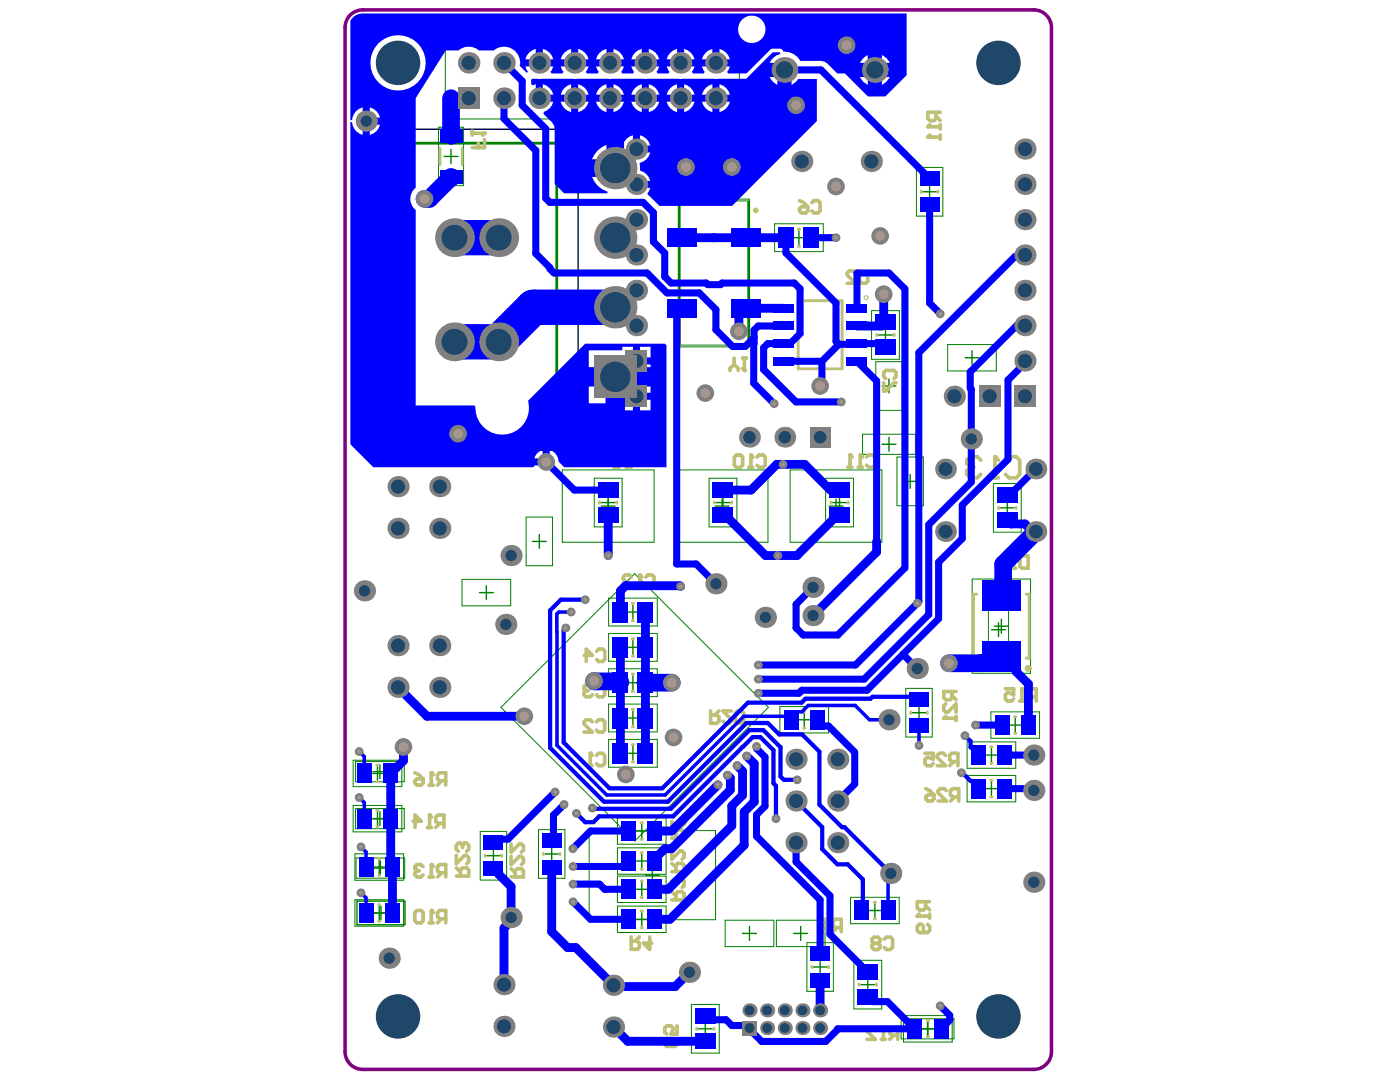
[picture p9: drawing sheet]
<svg xmlns="http://www.w3.org/2000/svg" width="279mm" height="216mm" viewBox="0 0 279 216" stroke-linecap="round" stroke-linejoin="round" font-family="sans-serif">
<path d="M69.9 3a3.5 3.5 0 0 1 2.5-1h133.9a3.5 3.5 0 0 1 3.5 3.5v204.4a3.5 3.5 0 0 1-3.5 3.5h-133.9a3.5 3.5 0 0 1-3.5-3.5v-204.4a3.5 3.5 0 0 1 1-2.5z" fill="none" stroke="#800080" stroke-width=".71"/>
<path d="M76.3 25.8h39.1v64h-39.1z" fill="none" stroke="#000" stroke-width=".28"/>
<g fill="none" stroke="#008000" stroke-width=".28">
<path d="M88.6 31.2h2.8M90 29.8v2.8M184.1 38.3h2.8M185.5 36.9v2.8M158.1 47.4h2.7M159.4 46v2.8M175.3 66.8h2.8M176 77h2.8M176.7 65.5v2.7M177.4 75.6v2.8M192.6 71.4h2.8M194 70v2.8"/>
<path d="M121.4 98.9v3.5M144.1 99.6v2.8M144.3 98.9v2.8M166.8 99.6v2.8M167.5 98.9v2.8M176 88.7h2.8M177.4 87.3v2.7M180.3 96.1h2.7M181.6 94.7v2.7M201 100v2.7M95.7 118.3h2.7M97.1 116.9v2.7"/>
<path d="M106.2 108h2.8M107.6 106.6v2.8M120 100.3h2.8M120 101h2.8M142.7 101h2.8M142.9 100.3h2.8M165.5 101h2.7M166.2 100.3h2.7M199.6 101.3h2.8M124.9 136.2h2.8M124.9 129.2h2.8M124.9 122.1h2.8"/>
<path d="M126.3 120.7v2.8M126.3 127.8v2.8M126.3 134.8v2.8M197.9 125.7h2.8M198.5 124.9h2.7M199.3 124.3v2.7M199.8 123.6v2.7M73.9 154.3h2.8M74.4 154h2.8M75.3 152.9v2.8M75.8 152.6v2.8M124.9 150.3h2.8"/>
<path d="M124.9 143.3h2.8M126.3 141.9v2.8M126.3 148.9v2.8M159.1 143.6h2.8M160.5 142.2v2.8M182 142.2h2.8M183.4 140.8v2.8M196.5 157.4h2.7M196.5 150.7h2.7M197.9 149.3v2.8M197.9 156v2.8M201.2 144.7h2.8"/>
<path d="M202.6 143.3v2.8M71.2 179.8h9.6v4.7h-9.6zM73.9 163.4h3.3M74.3 173h2.8M74.5 173.2h2.8M75.3 162v2.7M75.7 171.6v2.8M75.8 162v2.7M75.9 171.8v2.8M97.1 170.8h2.8M98.5 169.4v2.7M108.7 170.4h2.8"/>
<path d="M110.1 169v2.8M126.7 177.4h2.8M126.7 171.8h2.8M126.7 165.8h2.8M128.1 164.4v2.8M128.1 170.4v2.8M128.1 176.1v2.7M128.8 174.6h2.8M130.2 173.2v2.8M74.3 182.2h3.1M75.7 180.8v2.8M76 180.8v2.8"/>
<path d="M126.7 183.4h2.8M128.1 182v2.8M148.2 186.3h2.8M149.6 184.9v2.7M158.4 186.3h2.8M159.8 184.9v2.7M162.3 193h2.8M163.7 191.6v2.7M171.8 196.5h2.8M173.2 195.1v2.8M173.2 181.7h2.8M174.6 180.3v2.8"/>
<path d="M139.4 205.3h2.8M140.8 203.9v2.8M183.7 205.3h2.9M185.1 203.9v2.8M185.2 203.9v2.8"/>
</g>
<g fill="none" stroke="#008000" stroke-width=".2">
<path d="M88.9 8.4h58.7v15.3h-58.7zM87.5 37v-11.6h5v11.6M87.5 37h5M182.9 33.4h5.3v9.7h-5.3zM154.6 44.7h9.7v5.5h-9.7zM173.9 62h5.6v9.7h-5.6zM174.8 72.2h5.3v9.7h-5.3zM189.1 68.8h9.7v5.2h-9.7zM118.6 95.4h5.6v9.7h-5.6zM130.5 93.8h-18.3v14.4h18.3v-14.4M141.5 95.4h5.6v9.7h-5.6zM153.3 93.8h-18.3v14.4h18.3v-14.4"/>
<path d="M164.8 95.4h5.5v9.7h-5.5zM172.1 86.6h10.6v4.1h-10.6zM176 93.8h-18.3v14.4h18.3v-14.4M179 91.2h5.3v9.7h-5.3zM198.3 96.5h5.5v9.7h-5.5zM92.2 115.6h9.7v5.3h-9.7zM105 103.2h5.3v9.7h-5.3zM121.5 119.4h9.7v5.5h-9.7zM194 115.5h11.7v18.8h-11.7zM121.5 126.4h9.7v5.5h-9.7zM121.5 133.4h9.7v5.6h-9.7zM180.8 137.4h5.2v9.7h-5.2z"/>
<path d="M197.3 120.8h4v9.7h-4zM70.5 151.7h9.7v5.3h-9.7zM71 152h9.7v4h-9.7zM100 141.2l26.7-26.7 26.7 26.7-26.7 26.6zM121.5 140.5h9.7v5.5h-9.7zM121.5 147.5h9.7v5.6h-9.7zM155.6 141h9.8v5.3h-9.8zM193 148h9.7v5.3h-9.7zM193 154.7h9.7v5.3h-9.7zM197.8 142h9.7v5.3h-9.7zM70.5 160.7h9.7v5.3h-9.7zM70.8 170.4h9.7v5.2h-9.7z"/>
<path d="M70.8 179.5h9.7v5.3h-9.7zM71 161.3h9.7v4.1h-9.7zM71.1 171.2h9.7v4h-9.7zM95.8 165.9h5.3v9.7h-5.3zM107.5 165.5h5.2v9.8h-5.2zM117.6 165.7h25.2v17.8h-25.2zM123.2 163.2h9.7v5.3h-9.7zM123.2 169.2h9.7v5.2h-9.7zM123.2 174.8h9.7v5.3h-9.7zM169.7 179h9.8v5.3h-9.8zM123.2 180.8h9.7v5.3h-9.7zM144.7 183.6h9.7v5.3h-9.7z"/>
<path d="M154.9 183.6h9.8v5.3h-9.8zM161 188.1h5.3v9.7h-5.3zM170.4 191.6h5.6v9.7h-5.6zM138 200.4h5.5v9.7h-5.5zM179.8 203.3h10.6v4h-10.6zM180.3 202.6h9.7v5.3h-9.7z"/>
</g>
<path d="M79.1 28.6h32v58.5h-32zM135.5 39.9h13.9v29.1h-13.9z" fill="none" stroke="#008000" stroke-width=".56"/>
<g fill="none" stroke="#c0c073" stroke-width=".56">
<path d="M87.8 29.6v3.3M92.2 29.6v3.3M183.9 38.1v.3M187.2 38.1v.3M159.3 45.7h.3M159.3 49.2h.3M159.3 60h8.7v13.6h-8.7zM175 66.7v.3M178.4 66.7v.3M119.6 100.1v.3M123.1 100.1v.3M142.6 100.1v.3"/>
<path d="M146 100.1v.3M165.8 100.1v.3M169.3 100.1v.3M194.9 118.6h-.6v12.7h.6M199.3 101.2v.3M202.8 101.2v.3M204.8 118.6h.6v12.7h-.6M126.2 138h.3M126.2 130.9h.3M126.2 123.9h.3M126.2 127.4h.3M126.2 120.4h.3"/>
<path d="M126.2 134.5h.3M75.2 152.7h.3M75.2 156h.3M126.2 152.1h.3M126.2 148.6h.3M126.2 141.5h.3M126.2 145h.3M160.4 142h.2M160.4 145.3h.2M181.7 142.1v.3M185.1 142.1v.3M197.7 159h.3"/>
<path d="M197.7 155.7h.3M197.7 152.3h.3M197.7 149h.3M202.5 146.3h.2M202.5 143h.2M75.2 165h.3M75.2 161.7h.3M75.5 174.7h.3M75.5 171.3h.3M96.8 170.6v.3M100.1 170.6v.3M108.4 170.3v.2"/>
<path d="M111.8 170.3v.2M127.9 179.1h.3M127.9 175.8h.3M127.9 173.5h.3M127.9 170.1h.3M127.9 167.5h.3M127.9 164.2h.3M75.5 180.5h.3M75.5 183.8h.3M127.9 181.8h.3M127.9 185.1h.3M162 192.8v.3"/>
<path d="M165.3 192.8v.3M171.5 196.3v.3M174.5 183.3h.2M174.5 180h.2M174.9 196.3v.3M139 205.1v.3M142.5 205.1v.3M185 206.9h.3M185 203.6h.3"/>
</g>
<path d="M135.5 39.9h13.9M135.5 69h13.9" fill="none" stroke="#c0c073" stroke-width=".28"/>
<path d="M184.7 179.9v1.2l-.4 .5h-.8l-.4-.5v-1.2h2.4M126 187v2.4h1.2l.4-.4v-.8l-.4-.4h-1.2M127.6 187l-.8 .8M129.7 187v2.4l-1.3-1.2h1.7M183.1 182.8h2.4M184.7 180.7l.8 .9M185.5 182.4v.8M133.1 207.2l-.4 .4v.8l.4 .4h1.6l.4-.4v-.8l-.4-.4M135.1 204.7v1.6h-1.2l.4-.8v-.4l-.4-.4h-.8l-.4 .4v.8l.4 .4" fill="none" stroke="#c0c073" stroke-width=".71"/>
<circle cx="183.1" cy="182.8" r=".35" fill="#c0c073"/>
<path d="M190 138v1.2l-.4 .4h-.8l-.5-.4v-1.2h2.5M190 138.8l.8 .8M188.3 143.3h2.5M188.8 140.4l-.5 .5v.8l.5 .4h.4l1.6-1.7v1.7M190.8 142.9v.8M183.5 182.4l-.4 .4M185.1 184.4l.4 .4v.9l-.4 .4h-1.6l-.4-.4v-.9l.4-.4h.4l.4 .4v1.3" fill="none" stroke="#c0c073" stroke-width=".71"/>
<circle cx="188.3" cy="143.3" r=".35" fill="#c0c073"/>
<path d="M188.8 142.9l-.5 .4M85.7 184.1h.8M86.1 181.7v2.4M88.1 183.3l-.8 .8M89 183.3h-1.3l-.4-.4v-.8l.4-.4h1.3v2.4" fill="none" stroke="#c0c073" stroke-width=".71"/>
<circle cx="86.1" cy="181.7" r=".35" fill="#c0c073"/>
<path d="M134.1 167.2h2.4v-1.2l-.4-.4h-.8l-.4 .4v1.2M134.1 165.6l.8 .8M134.1 163.9v.9M134.1 164.4h2.4M82.8 182.1l.4-.4h.8l.4 .4v1.6l-.4 .4h-.8l-.4-.4zM86.1 181.7l.4 .4" fill="none" stroke="#c0c073" stroke-width=".71"/>
<circle cx="136.5" cy="164.4" r=".35" fill="#c0c073"/>
<path d="M122.2 92h1.2l.4-.4v-.4l-.4-.4h-.8l-.4 .4v1.6l.4 .4h.8l.4-.4M124.7 91.2l.4-.4h.8l.4 .4v1.6l-.4 .4h-.8l-.4-.4M149.4 93.3h.9M149.8 90.8v2.5M151.1 91.2l.4-.4h.8l.4 .4v1.7l-.4 .4h-.8l-.4-.4M141.8 141.9v2.4h1.3l.4-.4v-.8l-.4-.4h-1.3M143.5 141.9l-.9 .8M145.9 141.9h-1.6l1.6 1.6v.4l-.4 .4h-.8l-.4-.4M146.8 142.3l.4-.4h.8l.4 .4v1.6l-.4 .4h-.8l-.4-.4zM136.5 164.4l-.4 .4" fill="none" stroke="#c0c073" stroke-width=".71"/>
<circle cx="149.8" cy="90.8" r=".35" fill="#c0c073"/>
<path d="M146.6 91.2l.4-.4h.8l.4 .4v1.7l-.4 .4h-.8l-.4-.4zM149.8 90.8l.5 .4M171.3 93.2h.8M171.7 90.8v2.4M172.9 91.2l.4-.4h.9l.4 .4v1.6l-.4 .4h-.9l-.4-.4M174.4 188.2l-.4-.4v-.4l.4-.4h.8l.5 .4v.4l-.5 .4M174.4 188.2l-.4 .4v.5l.4 .4h.8l.5-.4v-.5l-.5-.4M174.4 188.2h.8M176.5 187.4l.4-.4h.8l.4 .4v1.7l-.4 .4h-.8l-.4-.4" fill="none" stroke="#c0c073" stroke-width=".71"/>
<circle cx="171.7" cy="90.8" r=".35" fill="#c0c073"/>
<path d="M169.2 93.2h.9M169.6 90.8v2.4M171.7 90.8l.4 .4" fill="none" stroke="#c0c073" stroke-width=".71"/>
<circle cx="169.6" cy="90.8" r=".35" fill="#c0c073"/>
<path d="M169.6 90.8l.5 .4M91.1 174.8h2.4v-1.2l-.4-.4h-.8l-.4 .4v1.2M91.1 170.7v1.6l1.6-1.6h.4l.4 .4v.8l-.4 .4M91.1 173.2l.8 .8M92.7 168.2h.4l.4 .4v.9l-.4 .4" fill="none" stroke="#c0c073" stroke-width=".71"/>
<circle cx="92.7" cy="168.2" r=".35" fill="#c0c073"/>
<path d="M85.7 175h.8M86.1 172.5v2.5M88.1 174.2l-.8 .8M89 174.2h-1.3l-.4-.5v-.8l.4-.4h1.3v2.5M92.3 168.6v.5M92.3 168.6l-.4-.4h-.4l-.4 .4v.9l.4 .4M92.7 168.2l-.4 .4" fill="none" stroke="#c0c073" stroke-width=".71"/>
<circle cx="86.1" cy="172.5" r=".35" fill="#c0c073"/>
<path d="M84.4 172.9l-.4-.4h-.8l-.4 .4v.4M86.1 172.5l.4 .4" fill="none" stroke="#c0c073" stroke-width=".71"/>
<circle cx="82.8" cy="173.3" r=".35" fill="#c0c073"/>
<path d="M85.7 156.7h.8M86.1 154.2v2.5M88.1 155.8l-.8 .9M89 155.8h-1.3l-.4-.4v-.8l.4-.4h1.3v2.5M82.8 173.3l.4 .4M83.2 173.7h.4M83.2 173.7l-.4 .5v.4l.4 .4h.8l.4-.4" fill="none" stroke="#c0c073" stroke-width=".71"/>
<circle cx="86.1" cy="154.2" r=".35" fill="#c0c073"/>
<path d="M82.8 154.2l.8 .4 .8 .8M82.8 155.8l.4-.4h1.2v.8l-.4 .5h-.8l-.4-.5zM86.1 154.2l.4 .4M102 175h2.5v-1.3l-.4-.4h-.9l-.4 .4v1.3M102 168.4v1.6l1.6-1.6h.5l.4 .4v.8l-.4 .4M102 170.9v1.6l1.6-1.6h.5l.4 .4v.8l-.4 .4M102 173.3l.8 .9M134.1 179.6h2.4v-1.3l-.4-.4h-.8l-.4 .4v1.3M134.1 177.9l.8 .8M135.7 175.5h.4l.4 .4v.8l-.4 .4" fill="none" stroke="#c0c073" stroke-width=".71"/>
<circle cx="135.7" cy="175.5" r=".35" fill="#c0c073"/>
<path d="M127.3 117.2h.8M127.7 114.7v2.5M128.9 115.1l.4-.4h.8l.4 .4v1.7l-.4 .4h-.8l-.4-.4M134.1 169.8v1.7l1.6-1.7h.4l.4 .4v.8l-.4 .5M134.1 173.9h2.4v-1.2l-.4-.4h-.8l-.4 .4v1.2M134.1 172.3l.8 .8M135.3 175.9v.4M135.3 175.9l-.4-.4h-.4l-.4 .4v.8l.4 .4M135.7 175.5l-.4 .4" fill="none" stroke="#c0c073" stroke-width=".71"/>
<circle cx="127.7" cy="114.7" r=".35" fill="#c0c073"/>
<path d="M146.5 72.7l-.8 .8v.4M146.5 72.7l.8 .8v.4M146.5 71.5v1.2M148.2 71.5h.8M148.6 71.5v2.4M126 115.1l-.4-.4h-.8l-.4 .4v.5l1.6 1.6h-1.6M127.7 114.7l.4 .4" fill="none" stroke="#c0c073" stroke-width=".71"/>
<circle cx="148.6" cy="73.9" r=".35" fill="#c0c073"/>
<path d="M148.2 73.5l.4 .4M175.9 207.4h.8M176.3 204.9v2.5M178.4 206.6l-.9 .8M179.2 206.6h-1.3l-.4-.4v-.9l.4-.4h1.3v2.5" fill="none" stroke="#c0c073" stroke-width=".71"/>
<circle cx="176.3" cy="204.9" r=".35" fill="#c0c073"/>
<path d="M170.7 54.5l-.4-.4h-.8l-.4 .4v.4l1.6 1.6h-1.6M171.5 54.1v2l.5 .4h.8l.4-.4v-2M201.9 113.4h.8M202.3 110.9v2.5M203.5 111.3l.5-.4h1.2v2.5h-1.2l-.5-.4zM164.2 184.7l-.4-.4v-.5l.4-.4h.8l.4 .4v.5l-.4 .4M164.2 184.7l-.4 .4v.4l.4 .4h.8l.4-.4v-.4l-.4-.4M164.2 184.7h.8M167.1 185.1l-.8 .8M167.9 185.1h-1.2l-.4-.4v-.9l.4-.4h1.2v2.5M174.7 205.3l-.5-.4h-.8l-.4 .4v.5l1.7 1.6h-1.7M176.3 204.9l.4 .4" fill="none" stroke="#c0c073" stroke-width=".71"/>
<circle cx="202.3" cy="110.9" r=".35" fill="#c0c073"/>
<path d="M197.9 95.3h1.4M198.6 91.1v4.2M200.7 91.8l.7-.7h1.4l.7 .7v2.8l-.7 .7h-1.4l-.7-.7M202.3 110.9l.4 .4" fill="none" stroke="#c0c073" stroke-width=".71"/>
<circle cx="198.6" cy="91.1" r=".35" fill="#c0c073"/>
<path d="M195.7 91.8l-.7-.7h-1.4l-.7 .7v.7M198.6 91.1l.7 .7" fill="none" stroke="#c0c073" stroke-width=".71"/>
<circle cx="192.9" cy="92.5" r=".35" fill="#c0c073"/>
<path d="M185.2 25.3h2.4M186.8 22.4v1.2l-.4 .5h-.8l-.4-.5v-1.2h2.4M186.8 23.2l.8 .9M187.6 24.9v.8M192.9 92.5l.7 .7M193.6 93.2h.7M193.6 93.2l-.7 .7v.7l.7 .7h1.4l.7-.7" fill="none" stroke="#c0c073" stroke-width=".71"/>
<circle cx="185.2" cy="25.3" r=".35" fill="#c0c073"/>
<path d="M185.2 27.3h2.4M185.6 24.9l-.4 .4M187.6 26.9v.9" fill="none" stroke="#c0c073" stroke-width=".71"/>
<circle cx="185.2" cy="27.3" r=".35" fill="#c0c073"/>
<path d="M185.6 26.9l-.4 .4M85.3 165.1h.8M85.7 162.6v2.5M87.8 164.3l-.8 .8M88.6 164.3h-1.2l-.4-.4v-.8l.4-.5h1.2v2.5" fill="none" stroke="#c0c073" stroke-width=".71"/>
<circle cx="85.7" cy="162.6" r=".35" fill="#c0c073"/>
<path d="M176.4 76.4v1.6h.4l1.6-1.6h.4M176.8 75.6l-.4-.5v-.8l.4-.4h1.6l.4 .4v.8l-.4 .5M118.2 137l-.4-.4h-.8l-.4 .4v.4M119 137l.4-.4h.9l.4 .4v1.6l-.4 .4h-.9l-.4-.4M82.4 163.9h1.7l-1.3-1.3v2.5M85.7 162.6l.4 .5" fill="none" stroke="#c0c073" stroke-width=".71"/>
<circle cx="116.6" cy="137.4" r=".35" fill="#c0c073"/>
<g fill="none" stroke="#c0c073" stroke-width=".71">
<path d="M159.6 41.7l.4-.4h1.2v.8l-.4 .4h-.8l-.4-.4zM159.6 40l.8 .4 .8 .9M162 40.4l.4-.4h.9l.4 .4v1.7l-.4 .4h-.9l-.4-.4M116.6 137.4l.4 .4M116.6 130.8h1.6l-1.2-1.3v2.5M117 137.8h.4M117 137.8l-.4 .4v.4l.4 .4h.8l.4-.4M119.1 129.9l.4-.4h.8l.4 .4v1.7l-.4 .4h-.8l-.4-.4M117.4 152.8h.8M117.8 150.3v2.5M118.2 144l-.4-.4h-.8l-.4 .4v.4l1.6 1.7h-1.6M119 144l.4-.4h.9l.4 .4v1.7l-.4 .4h-.9l-.4-.4"/>
<path d="M119 150.7l.4-.4h.9l.4 .4v1.7l-.4 .4h-.9l-.4-.4"/>
</g>
<circle cx="117.8" cy="150.3" r=".35" fill="#c0c073"/>
<path d="M94.2 26.2v.8M94.2 26.6h2.5M95.5 28.6v.9M96.7 27.8v1.7h-2.5M117.8 150.3l.4 .4" fill="none" stroke="#c0c073" stroke-width=".71"/>
<circle cx="96.7" cy="26.6" r=".35" fill="#c0c073"/>
<g fill="none" stroke="#c0c073" stroke-width=".71">
<path d="M96.7 26.6l-.4 .4M203.5 139.9h.8M203.9 137.4v2.5M206 139.1l-.8 .8M206.8 139.1h-1.2l-.4-.4v-.9l.4-.4h1.2v2.5M184.6 150.3h1.6v1.2l-.8-.4h-.4l-.4 .4v.9l.4 .4h.8l.4-.4M184.8 159l.4-.4h1.2v.8l-.4 .4h-.8l-.4-.4zM184.8 157.4l.8 .4 .8 .8M188.7 150.7l-.4-.4h-.8l-.4 .4v.4l1.6 1.7h-1.6M188.9 157.8l-.4-.4h-.9l-.4 .4v.4l1.7 1.6h-1.7M190.3 152l-.8 .8M190.5 159l-.8 .8"/>
<path d="M191.2 152h-1.3l-.4-.5v-.8l.4-.4h1.3v2.5M191.3 159h-1.2l-.4-.4v-.8l.4-.4h1.2v2.4"/>
</g>
<circle cx="203.9" cy="137.4" r=".35" fill="#c0c073"/>
<path d="M200.6 137.4h1.7v1.3l-.8-.5h-.4l-.5 .5v.8l.5 .4h.8l.4-.4M203.9 137.4l.4 .4" fill="none" stroke="#c0c073" stroke-width=".71"/>
<circle cx="150.8" cy="42" r=".28" fill="none" stroke="#c0c073" stroke-width=".56"/>
<circle cx="172.8" cy="59.4" r=".39" fill="none" stroke="#c0c073" stroke-width=".2"/>
<circle cx="205.2" cy="133.4" r=".35" fill="none" stroke="#c0c073" stroke-width=".69"/>
<g fill="#00f">
<path d="M106.2 15.7h42.7l5.3-5.3h1.4l.1 .4a3.1 3.1 0 0 0-2.1 1.7h3v1.5h1.4v2.9l.9-.6 .4-.6h3.7v8.5l-16.9 16.9h-14.5l-2.3-2.2-.1-.4 .6-1h-2.8v-1.4h2.8a2.8 2.8 0 0 0-2.1-2.1v-1.5a2.81 2.81 0 0 0 2.1-2.1h-2.8v-.7h-.7v-2.7a2.8 2.8 0 0 0-1.7 1.3v5.2h-1.8v1.8h-4.6a4.8 4.8 0 0 0 3 2.9v.4h-8.6l-1.9-1.9v-11l-.1-.7-.4-.6-1.8-1.7 .1-.4a2.78 2.78 0 0 0 1.9-2h-2.8v-.7h-.7v-2.8l-.5 .2-.4-.2v-.8zM153.6 15.4a2.94 2.94 0 0 0 1.5 1.5v-1.5zM143.6 16.8v2.1h2.1a2.84 2.84 0 0 0-2.1-2.1zM140.8 17.6l-.4 .6-.3 .7h2.1v-2.1l-.8 .3zM136.5 16.8v2.1h2.1a2.84 2.84 0 0 0-2.1-2.1zM133.8 17.6l-.5 .6-.3 .7h2.1v-2.1l-.7 .3zM129.5 16.8v2.1h2.1a2.84 2.84 0 0 0-2.1-2.1zM126.7 17.6l-.4 .6-.3 .7h2.1v-2.1l-.8 .3zM122.4 16.8v2.1h2.1a2.84 2.84 0 0 0-2.1-2.1zM119.7 17.6l-.5 .6-.3 .7h2.1v-2.1l-.7 .3zM115.4 16.8v2.1h2.1a2.84 2.84 0 0 0-2.1-2.1zM112.6 17.6l-.4 .6-.3 .7h2.1v-2.1l-.8 .3zM108.3 16.8v2.1h2.1a2.84 2.84 0 0 0-2.1-2.1zM143.6 20.3v2.1a2.84 2.84 0 0 0 2.1-2.1zM140.1 20.3a2.84 2.84 0 0 0 2.1 2.1v-2.1zM136.5 20.3v2.1a2.84 2.84 0 0 0 2.1-2.1zM133 20.3a2.84 2.84 0 0 0 2.1 2.1v-2.1zM129.5 20.3v2.1a2.84 2.84 0 0 0 2.1-2.1zM126 20.3a2.84 2.84 0 0 0 2.1 2.1v-2.1zM122.4 20.3v2.1a2.84 2.84 0 0 0 2.1-2.1zM118.9 20.3a2.84 2.84 0 0 0 2.1 2.1v-2.1zM115.4 20.3v2.1a2.84 2.84 0 0 0 2.1-2.1zM111.9 20.3a2.84 2.84 0 0 0 2.1 2.1v-2.1zM127.7 27v2h2.1a2.82 2.82 0 0 0-2.1-2zM119.3 30l-.6 .8-.5 1h2.8v-2.9l-1 .5z"/>
<path d="M70.2 3.7a2.75 2.75 0 0 1 2.2-1h108.5v12.3l-4.2 4.2h-3.5l-4.6-4.5h-1.5l-2-2-.6-.4-.7-.1h-4.1a3.7 3.7 0 0 0-3.4-1.9l-.2-.4-.3-.2-1.9 .1-4.9 4.9h-3.7l-.2-.4 .6-1.1h-5.6l.5 1.1-.1 .4h-2.2l-.2-.4 .5-1.1h-5.6l.6 1.1-.2 .4h-2.2l-.2-.4 .6-1.1h-5.6l.5 1.1-.1 .4h-2.2l-.2-.4 .5-1.1h-5.6l.6 1.1-.2 .4h-2.2l-.2-.4 .6-1.1h-5.6l.5 1.1-.1 .4h-2.2l-.2-.4 .5-1.1h-5.6l.6 1.1-.3 .2-1.4-1.3a3.2 3.2 0 0 0-1.5-3.4 3.2 3.2 0 0 0-3.7 .3h-2.9a3.1 3.1 0 0 0-4.1 0h-2.5l-6 9.5v17.9a2.78 2.78 0 0 0 0 4.4v39h11.7l.2 .3a5.3 5.3 0 0 0 5.9 5.5 5.3 5.3 0 0 0 4.6-6.7l11.4-11.4h15.9l.3 .3v24.3h-20.4l-1.1-1.1a2.45 2.45 0 0 0-1.8-2.3v2.4h-.7v.7h-2.4l-.1 .3h-32l-4.6-4.5v-64.3h.4a2.79 2.79 0 0 0 2.1 2.5v-5.5a2.79 2.79 0 0 0-2.1 2.6h-.4v-19.9zM147.3 5.9a2.75 2.75 0 0 0 5.5 0 2.75 2.75 0 0 0-5.5 0zM143.6 9.8v2h2.1a2.84 2.84 0 0 0-2.1-2zM140.8 10.5l-.4 .6-.3 .7h2.1v-2l-.8 .2zM136.5 9.8v2h2.1a2.84 2.84 0 0 0-2.1-2zM133.8 10.5l-.5 .6-.3 .7h2.1v-2l-.7 .2zM129.5 9.8v2h2.1a2.84 2.84 0 0 0-2.1-2zM126.7 10.5l-.4 .6-.3 .7h2.1v-2l-.8 .2zM122.4 9.8v2h2.1a2.84 2.84 0 0 0-2.1-2zM119.7 10.5l-.5 .6-.3 .7h2.1v-2l-.7 .2zM115.4 9.8v2h2.1a2.84 2.84 0 0 0-2.1-2zM112.6 10.5l-.4 .6-.3 .7h2.1v-2l-.8 .2zM108.3 9.8v2h2.1a2.84 2.84 0 0 0-2.1-2zM105.6 10.5l-.5 .6-.3 .7h2.1v-2l-.7 .2zM176 11v1.5h1.6a2.94 2.94 0 0 0-1.6-1.5zM172.3 11.6l-.7 .9h1.6v-1.5zM176 15.4v1.5a2.94 2.94 0 0 0 1.6-1.5zM171.6 15.4a2.94 2.94 0 0 0 1.6 1.5v-1.5zM73.9 12.5a5.5 5.5 0 0 0 11.1 0 5.5 5.5 0 0 0-11.1 0zM73.8 21.4v2.1h2a2.82 2.82 0 0 0-2-2.1zM73.8 24.9v2a2.82 2.82 0 0 0 2-2zM127.7 69.2v2.1h2.1v-2.1zM117.5 69.9v3.4h12.3v-.6h-2.8v-.7h-.7v-2.8h-2.1v.7zM117.5 77.1v3.4h3.4v-3.4zM127.7 79.8v2.1h2.1v-2.1zM124.7 77.1v4.8h1.6v-2.8h.7v-.7h2.8v-1.3zM107.2 90.4l-.6 1.1h1.7v-1.7z"/>
</g>
<path d="M111.1 126l.1 .1M111.5 122.1l-.4 .4M71.7 159.1l1 1M71.7 150l1 1M72 178.2l1.1 1M72 169l1.1 1v3" fill="none" stroke="#00f" stroke-width=".71"/>
<path d="M123.8 136.1v.1M79 153.3h-.5l-.5 .5v.5" fill="none" stroke="#00f" stroke-width="1.8"/>
<path d="M89.6 35.8h.1" fill="none" stroke="#00f" stroke-width="3.5"/>
<path d="M109.7 53.4v.2l.9 .9M99.1 167.4h2.3" fill="none" stroke="#00f" stroke-width="1.4"/>
<path d="M111.9 119.7l-2.1 2.1M112.9 125.3l-.4 .4M116.8 164.1h1.6" fill="none" stroke="#00f" stroke-width=".85"/>
<circle cx="123.8" cy="122.1" r=".88" fill="#00f"/>
<path d="M121.4 97.8h.4" fill="none" stroke="#00f" stroke-width="1.4"/>
<circle cx="128.8" cy="122.1" r=".88" fill="#00f"/>
<g fill="none" stroke="#00f" stroke-width="1.8">
<path d="M155 92.7h1.3M165.7 97.8h1.8M121.4 102.8v8.1M123.8 117.9v4.2M144.3 102.8h.4M167.1 102.8h.4M175 108v2.1M201 103.8l.7 .7M206.1 106.1h.6M123.8 129.2v6.9M123.8 136.2v14.1M128.8 122.1v28.2"/>
<path d="M199.8 131.1h.9l2.1 2.1v.8M205.2 136.5v8.2M78 154.3v17.3M145.2 154.7l.6 .5v2.4M149 150.9l1.5 1.5v7.6M78.3 173v9.2M98.4 173.5l.1 .1M98.5 173.4h.5l.5 .6v.4M110.1 173v12.9M132.7 169.3h1.3M146 160.8v4M100.6 185.2v11.3"/>
<path d="M122.4 196.6l.3 .3M163.7 195.6v5.8"/>
</g>
<g fill="none" stroke="#00f" stroke-width="1.4">
<path d="M100.6 19.6v4.1M104.2 16.2v4.8M106.9 30v20.6M184.3 34.4v.5l.7 .7h.5M132.7 50.5v4.7l1.2 1.3M140.9 56.5l.4 .3M144.1 56.5l-.3 .3M156.9 47.4v3.1M177.4 54.5l3.2 3.1v55.7M185.5 40.9v19.6M135 61.5v51M150.5 67.4l-1.8 1.7"/>
<path d="M151.3 65l-.8 .9-.1 10.6M152.4 69.4v4.3M156.3 72.1l.3 .1h-.3M157.8 68.4l-.2 .2h-1.3M166.8 60.5v7.6l.6 .6M175 76v32M183.4 70.4v49.6l-.3 .4M193.6 74.2v3.3l.2 .2v18.5M201.2 75.8v15.9M201 98.8h.4M206.7 93.6h.1M185.3 104.7v17.9"/>
<path d="M192 100.8v6.7M151 149v.4l1.7 1.6v9.9l-1.7 1.7v4.3M163.1 143.6v.5l.8 .8M206 157.4l.3 .3M99.1 167.4l-.6 .7M112.6 160.5l-2.1 2.1v4.8l-.4 .4M163.7 179.6v10.7M165.6 178.7v7.7M171.9 192.7v.4l.9 .9h.4M172.5 199h.4M173.2 199l.9 .9M173.8 193.1l-.9 .9"/>
<path d="M140.8 202.8l.6 .7M144.9 203.5l1.2 1.1M149.1 204.6l1.2 1.2v.3l1.7 1.7M167.2 205.3v.1M182.5 204.8v.5M189.5 202.6v1l-.5 .4h-.4"/>
</g>
<g fill="none" stroke="#00f" stroke-width=".85">
<path d="M109.8 121.8v27.4M112.5 125.7v22.5M160.7 139.4l-.7 .8M174.1 139l-.4 .4M149.6 145.7h2.7M151.8 147.1h-1.6l-2 1.9M154.4 149.7v6.6l.5 .5v6.6M155.8 149.1v5.8l.6 .7M160.1 146.5l3.4 3.5v10.5M191.9 154.2h.2M193.7 155.8h.5l1 1.1v.5M193.7 147.9v1.2h.5"/>
<path d="M115 162.3l1.8 1.8M164.1 165.1v4.3M167.1 172.5h2.1M168 165.1h.5M172.2 175.5v5.9l-.2 .3"/>
</g>
<path d="M111.1 122.5v3.5M111.2 126.1v22.6M72.7 151v3.3M157.2 142.9l.7 .7M161.3 140.8l-1.3 1.2M183.4 144.8v3.9M72.7 160.1v3.3M73.1 179.2v3M177.8 174.3l-.6 .5v6.9" fill="none" stroke="#00f" stroke-width=".71"/>
<path d="M89.9 35.4h.1M195.8 132.3h-.1" fill="none" stroke="#00f" stroke-width="3.5"/>
<circle cx="90" cy="35.4" r="1.76" fill="#00f"/>
<path d="M90 19.6v7.5M89.6 35.8l-3.9 3.9h-1M89.9 35.4l-.3 .4M189.4 132.3h6.3M199.8 131.1l-1.2 1.2h-2.8" fill="none" stroke="#00f" stroke-width="3.5"/>
<g fill="none" stroke="#00f" stroke-width="1.8">
<path d="M156.9 47.4l-14.4 .1M176.4 64l.3 .3-.7 .7h-5M144.3 97.8h5.6M156.3 92.7h4.3M152.8 110.9h6.3M201.7 104.5h2.9M80.5 149v2.8l-1.5 1.5M147.1 152.8l1.1 1.1M148.2 158.7l-2.2 2.1M130.7 177.4h2.7M130.7 165.8h3.4M132.7 169.3l-2 2v.5"/>
<path d="M102 183.1v.7M113.3 189.1h1.6M130.7 183.4h3"/>
</g>
<path d="M111.5 122.1h2.5M121.1 158.6h11.6M148.4 142.9h8.8M160 142h-1l-1.1 1.1M170.7 140.8l2.8 2.8h3.9" fill="none" stroke="#00f" stroke-width=".71"/>
<g fill="none" stroke="#00f" stroke-width="1.4">
<path d="M108.9 39.6l.8 .8M128.3 40.4l2.1 2M141.3 56.8h2.5M144.1 56.5h14.4l1.2 1.1M171 54.5h6.4M204.6 50.9l-.4 .3h-1.7M146.2 69.1h2.5M151.3 65h5M156.3 68.6h-3.1l-.8 .8M164 76.7l-.3 .3M167.4 68.7l8.5-.1 .8 .7M203.6 73.4l-2.4 2.4"/>
<path d="M203.7 64.1l.9 .9M204.2 71.7h1.1M158.9 125.3l1.4 1.4M160 137.7l-.6 .6h-8.1M180.2 130.6l2.9 2.8M163.9 144.9h1.4M194.7 144.7h5.3M117.9 165.8h7.5M119.6 176.4l1.1 1h4.7M125.4 171.8v.3l-.7 .8M117.9 183.4h7.5M174.1 199.9h3"/>
<path d="M141.4 203.5h3.5M146.1 204.6h3M167.2 205.3h15.3M181.3 204h.5l.7 .8M188.6 204l-.8 .8v.5"/>
</g>
<path d="M174.1 139h9.3M120.5 160h12.8M149 144.3h4.2M151.8 147.1l2.6 2.6M155.5 146.5h4.6M156.4 155.6h2.7M192.1 154.2l1.6 1.6M192.6 146.8l1.1 1.1M118.8 161.4h15.1M164.1 169.4l3 3.1" fill="none" stroke="#00f" stroke-width=".85"/>
<circle cx="90" cy="27.1" r="1.76" fill="#00f"/>
<g fill="none" stroke="#00f" stroke-width="1.8">
<path d="M136.1 47.4h6.4M176.4 58.7v5.3M147.8 61.5h8.5M148.9 61.5l-1.4 1.4v3.2M155 92.7l-5.1 5.1M160.6 92.7l5.1 5.1M135.8 117l-.1-.1h-10.9l-1 1M144.7 102.8l8.1 8.1M167.1 102.8l-8 8.1M175 110.1l-12.7 12.7M204.6 104.5l1.5 1.6M79.4 137.1l5.8 5.8h19.4"/>
<path d="M202.8 134l2.4 2.5M143.3 156.6l-9.2 9.2M145.8 157.6l-11.8 11.7M148.2 153.9v4.8M150.5 160l-2 2v6.6l-14.8 14.8M99.5 174.4l2.5 2.5v6.2M146 164.8l-12.6 12.6M102 183.8l-1.4 1.4M110.1 185.9l3.2 3.2M114.9 189.1l7.5 7.5M137.6 194l-2.9 2.9h-12M122.4 204.9l2.9 2.9h15.5"/>
</g>
<path d="M90.7 47.4h8.8M122.8 61.3h-16.4l-6.9 6.9h-8.8" fill="none" stroke="#00f" stroke-width="7.1"/>
<g fill="none" stroke="#00f" stroke-width="1.4">
<path d="M100.6 12.5l3.6 3.7M156.6 14h7.2l20.5 20.4M100.6 23.7l6.3 6.3M104.2 21l4.7 4.7v13.9M106.9 50.6l2.8 2.8M109.7 40.4h18.6M110.6 54.5h18.5l4 3.9h6.4l3.4 3.4v4l3.3 3.3M130.4 42.4v5.8l2.3 2.3M133.9 56.5h7M156.9 50.5l9.9 10M159.7 57.6v9l-1.9 1.8M161.9 47.4h4.9"/>
<path d="M171 54.5v7M202.5 51.2l-19.1 19.2M150.4 76.5l4.1 4M152.4 73.7l6.5 6.5h9M156.5 72.1h7.5M164 72.1v4.6M167.4 68.7l-3.4 3.4M171 72.1l4 3.9M185.5 60.5l2.1 2.1M203.7 64.1l-10.1 10.1M205.3 71.7l-1.7 1.7v-1.1h.6l.4-.3M109 92.2l5.6 5.6h6.8"/>
<path d="M193.8 96.2l-8.5 8.5M201.2 91.7l-9.2 9.1M206.7 93.6l-5.3 5.2M135 112.5h3.9l4 4M162.3 117.2l-3.4 3.4v4.7M180.6 113.3l-13.4 13.4h-6.9M192 107.5l-4.7 4.7v11.2l-14.3 14.3h-13M183.1 120.4l-12.4 12.3h-19.4M185.3 122.6l-12.8 12.9h-21.2M110.8 158l-9.4 9.4M165.3 144.9l5.3 5.2v6.3l-3.4 3.4M200.5 157.4h5.5"/>
<path d="M200.5 150.7h5.8M114.4 176.4h5.2M114.4 172.9h10.3M114.4 179.9l3.5 3.5M117.9 165.8l-3.6 3.5M151 166.9l12.7 12.7M158.9 168.2v3.8l6.7 6.7M165.6 186.4l6.3 6.3M177.1 199.9l4.2 4.1M167.2 205.4l-2.4 2.4h-12.8M187.6 200.7l1.9 1.9"/>
</g>
<g fill="none" stroke="#00f" stroke-width=".85">
<path d="M111.9 119.7h4.9M160.7 139.4h13M109.8 149.2l10.7 10.8M148.2 149l-13.8 13.9h-14.8l-1.2 1.2M149 144.3l-15.7 15.7M149.6 145.7l-15.7 15.7M152.3 145.7l3.5 3.4M153.2 144.3l2.3 2.2M158.9 159.8l5.2 5.3M160 140.2h-10.7l-17.1 17.1h-10.6l-9.1-9.1M163.5 160.5l4.5 4.6M168.5 165.1l9.3 9.2"/>
<path d="M169.2 172.5l3 3"/>
</g>
<path d="M206.7 106.1l-6.5 6.5v5.9l-.4 .3M118.6 135.9l.1 .1h4.9l.2 .1M128.8 136.2h5.3" fill="none" stroke="#00f" stroke-width="3.5"/>
<path d="M111.2 148.7l9.9 9.9M148.4 142.9l-15.7 15.7M161.3 140.8h9.4" fill="none" stroke="#00f" stroke-width=".71"/>
<circle cx="167.9" cy="80.2" r=".88" fill="#808080"/>
<circle cx="167.9" cy="80.2" r=".35" fill="#a6968d"/>
<circle cx="156.3" cy="92.7" r=".88" fill="#808080"/>
<circle cx="156.3" cy="92.7" r=".35" fill="#a6968d"/>
<circle cx="163.7" cy="77" r="1.76" fill="#808080"/>
<circle cx="163.7" cy="77" r=".99" fill="#a6968d"/>
<circle cx="154.5" cy="80.5" r=".88" fill="#808080"/>
<circle cx="154.5" cy="80.5" r=".35" fill="#a6968d"/>
<circle cx="187.6" cy="200.7" r=".88" fill="#808080"/>
<circle cx="187.6" cy="200.7" r=".35" fill="#a6968d"/>
<circle cx="91.4" cy="86.5" r="1.76" fill="#808080"/>
<circle cx="91.4" cy="86.5" r=".99" fill="#a6968d"/>
<circle cx="121.4" cy="110.9" r=".88" fill="#808080"/>
<circle cx="121.4" cy="110.9" r=".35" fill="#a6968d"/>
<circle cx="84.7" cy="39.7" r="1.76" fill="#808080"/>
<circle cx="84.7" cy="39.7" r=".99" fill="#a6968d"/>
<circle cx="169" cy="9" r="1.76" fill="#808080"/>
<circle cx="169" cy="9" r=".99" fill="#a6968d"/>
<circle cx="166.8" cy="37.2" r="1.76" fill="#808080"/>
<circle cx="166.8" cy="37.2" r=".99" fill="#a6968d"/>
<circle cx="175.7" cy="47.1" r="1.76" fill="#808080"/>
<circle cx="175.7" cy="47.1" r=".99" fill="#a6968d"/>
<circle cx="140.8" cy="78.4" r="1.76" fill="#808080"/>
<circle cx="140.8" cy="78.4" r=".99" fill="#a6968d"/>
<circle cx="158.9" cy="21" r="1.76" fill="#808080"/>
<circle cx="158.9" cy="21" r=".99" fill="#a6968d"/>
<circle cx="146.1" cy="33.3" r="1.76" fill="#808080"/>
<circle cx="146.1" cy="33.3" r=".99" fill="#a6968d"/>
<circle cx="136.9" cy="33.3" r="1.76" fill="#808080"/>
<circle cx="136.9" cy="33.3" r=".99" fill="#a6968d"/>
<circle cx="155.2" cy="110.9" r=".88" fill="#808080"/>
<circle cx="155.2" cy="110.9" r=".35" fill="#a6968d"/>
<circle cx="109" cy="92.2" r="1.76" fill="#808080"/>
<circle cx="109" cy="92.2" r=".99" fill="#a6968d"/>
<circle cx="135.8" cy="117" r=".88" fill="#808080"/>
<circle cx="135.8" cy="117" r=".35" fill="#a6968d"/>
<circle cx="104.6" cy="142.9" r="1.76" fill="#808080"/>
<circle cx="104.6" cy="142.9" r=".99" fill="#a6968d"/>
<circle cx="124.9" cy="154.5" r="1.76" fill="#808080"/>
<circle cx="124.9" cy="154.5" r=".99" fill="#a6968d"/>
<circle cx="118.6" cy="135.9" r="1.76" fill="#808080"/>
<circle cx="118.6" cy="135.9" r=".99" fill="#a6968d"/>
<circle cx="189.4" cy="132.3" r="1.76" fill="#808080"/>
<circle cx="189.4" cy="132.3" r=".99" fill="#a6968d"/>
<circle cx="134.4" cy="147.1" r="1.76" fill="#808080"/>
<circle cx="134.4" cy="147.1" r=".99" fill="#a6968d"/>
<circle cx="80.5" cy="149" r="1.76" fill="#808080"/>
<circle cx="80.5" cy="149" r=".99" fill="#a6968d"/>
<circle cx="118.2" cy="161.2" r=".88" fill="#808080"/>
<circle cx="118.2" cy="161.2" r=".35" fill="#a6968d"/>
<circle cx="159.1" cy="155.6" r=".88" fill="#808080"/>
<circle cx="159.1" cy="155.6" r=".35" fill="#a6968d"/>
<circle cx="192.6" cy="146.8" r=".88" fill="#808080"/>
<circle cx="192.6" cy="146.8" r=".35" fill="#a6968d"/>
<circle cx="115" cy="162.3" r=".88" fill="#808080"/>
<circle cx="115" cy="162.3" r=".35" fill="#a6968d"/>
<circle cx="154.9" cy="163.4" r=".88" fill="#808080"/>
<circle cx="154.9" cy="163.4" r=".35" fill="#a6968d"/>
<circle cx="191.9" cy="154.2" r=".88" fill="#808080"/>
<circle cx="191.9" cy="154.2" r=".35" fill="#a6968d"/>
<circle cx="151" cy="149" r=".88" fill="#808080"/>
<circle cx="151" cy="149" r=".35" fill="#a6968d"/>
<circle cx="114.4" cy="179.9" r=".88" fill="#808080"/>
<circle cx="114.4" cy="179.9" r=".35" fill="#a6968d"/>
<circle cx="114.4" cy="176.4" r=".88" fill="#808080"/>
<circle cx="114.4" cy="176.4" r=".35" fill="#a6968d"/>
<circle cx="114.4" cy="172.9" r=".88" fill="#808080"/>
<circle cx="114.4" cy="172.9" r=".35" fill="#a6968d"/>
<circle cx="114.3" cy="169.3" r=".88" fill="#808080"/>
<circle cx="114.3" cy="169.3" r=".35" fill="#a6968d"/>
<circle cx="71.7" cy="150" r=".88" fill="#808080"/>
<circle cx="71.7" cy="150" r=".35" fill="#a6968d"/>
<circle cx="194.7" cy="144.7" r=".88" fill="#808080"/>
<circle cx="194.7" cy="144.7" r=".35" fill="#a6968d"/>
<circle cx="71.7" cy="159.1" r=".88" fill="#808080"/>
<circle cx="71.7" cy="159.1" r=".35" fill="#a6968d"/>
<circle cx="72" cy="169" r=".88" fill="#808080"/>
<circle cx="72" cy="169" r=".35" fill="#a6968d"/>
<circle cx="187.6" cy="62.6" r=".88" fill="#808080"/>
<circle cx="187.6" cy="62.6" r=".35" fill="#a6968d"/>
<circle cx="72" cy="178.2" r=".88" fill="#808080"/>
<circle cx="72" cy="178.2" r=".35" fill="#a6968d"/>
<circle cx="183.4" cy="148.7" r=".88" fill="#808080"/>
<circle cx="183.4" cy="148.7" r=".35" fill="#a6968d"/>
<circle cx="151.3" cy="135.5" r=".88" fill="#808080"/>
<circle cx="151.3" cy="135.5" r=".35" fill="#a6968d"/>
<circle cx="110.8" cy="158" r=".88" fill="#808080"/>
<circle cx="110.8" cy="158" r=".35" fill="#a6968d"/>
<circle cx="112.6" cy="160.5" r=".88" fill="#808080"/>
<circle cx="112.6" cy="160.5" r=".35" fill="#a6968d"/>
<circle cx="183.1" cy="120.4" r=".88" fill="#808080"/>
<circle cx="183.1" cy="120.4" r=".35" fill="#a6968d"/>
<circle cx="151.3" cy="132.7" r=".88" fill="#808080"/>
<circle cx="151.3" cy="132.7" r=".35" fill="#a6968d"/>
<circle cx="134.1" cy="136.2" r="1.76" fill="#808080"/>
<circle cx="134.1" cy="136.2" r=".99" fill="#a6968d"/>
<circle cx="147.5" cy="66.1" r="1.76" fill="#808080"/>
<circle cx="147.5" cy="66.1" r=".99" fill="#a6968d"/>
<circle cx="166.8" cy="47.4" r=".88" fill="#808080"/>
<circle cx="166.8" cy="47.4" r=".35" fill="#a6968d"/>
<circle cx="176.4" cy="58.7" r="1.76" fill="#808080"/>
<circle cx="176.4" cy="58.7" r=".99" fill="#a6968d"/>
<circle cx="112.9" cy="125.3" r=".88" fill="#808080"/>
<circle cx="112.9" cy="125.3" r=".35" fill="#a6968d"/>
<circle cx="114" cy="122.1" r=".88" fill="#808080"/>
<circle cx="114" cy="122.1" r=".35" fill="#a6968d"/>
<circle cx="116.8" cy="119.7" r=".88" fill="#808080"/>
<circle cx="116.8" cy="119.7" r=".35" fill="#a6968d"/>
<circle cx="151.3" cy="138.3" r=".88" fill="#808080"/>
<circle cx="151.3" cy="138.3" r=".35" fill="#a6968d"/>
<circle cx="149" cy="150.9" r=".88" fill="#808080"/>
<circle cx="149" cy="150.9" r=".35" fill="#a6968d"/>
<circle cx="147.1" cy="152.8" r=".88" fill="#808080"/>
<circle cx="147.1" cy="152.8" r=".35" fill="#a6968d"/>
<circle cx="145.2" cy="154.7" r=".88" fill="#808080"/>
<circle cx="145.2" cy="154.7" r=".35" fill="#a6968d"/>
<circle cx="143.3" cy="156.6" r=".88" fill="#808080"/>
<circle cx="143.3" cy="156.6" r=".35" fill="#a6968d"/>
<circle cx="122.4" cy="204.9" r="2.12" fill="#808080"/>
<circle cx="122.4" cy="204.9" r="1.41" fill="#1f4769"/>
<path d="M148.2 203.7h2.8v2.8h-2.8z" fill-rule="evenodd" fill="#808080"/>
<circle cx="149.6" cy="205.1" r=".99" fill="#1f4769"/>
<circle cx="156.6" cy="205.1" r="1.41" fill="#808080"/>
<circle cx="156.6" cy="205.1" r=".99" fill="#1f4769"/>
<circle cx="167.2" cy="159.8" r="2.12" fill="#808080"/>
<circle cx="167.2" cy="159.8" r="1.41" fill="#1f4769"/>
<circle cx="77.7" cy="191.2" r="2.12" fill="#808080"/>
<circle cx="77.7" cy="191.2" r="1.13" fill="#1f4769"/>
<circle cx="122.4" cy="196.6" r="2.12" fill="#808080"/>
<circle cx="122.4" cy="196.6" r="1.41" fill="#1f4769"/>
<circle cx="149.6" cy="201.6" r="1.41" fill="#808080"/>
<circle cx="149.6" cy="201.6" r=".99" fill="#1f4769"/>
<circle cx="156.6" cy="201.6" r="1.41" fill="#808080"/>
<circle cx="156.6" cy="201.6" r=".99" fill="#1f4769"/>
<circle cx="156.6" cy="87.2" r="2.08" fill="#808080"/>
<circle cx="156.6" cy="87.2" r="1.25" fill="#1f4769"/>
<circle cx="162.3" cy="122.8" r="2.12" fill="#808080"/>
<circle cx="162.3" cy="122.8" r="1.13" fill="#1f4769"/>
<circle cx="162.3" cy="117.2" r="2.12" fill="#808080"/>
<circle cx="162.3" cy="117.2" r="1.13" fill="#1f4769"/>
<circle cx="167.2" cy="168.2" r="2.12" fill="#808080"/>
<circle cx="167.2" cy="168.2" r="1.41" fill="#1f4769"/>
<circle cx="167.2" cy="151.5" r="2.12" fill="#808080"/>
<circle cx="167.2" cy="151.5" r="1.41" fill="#1f4769"/>
<circle cx="190.5" cy="79.1" r="2.12" fill="#808080"/>
<circle cx="190.5" cy="79.1" r="1.41" fill="#1f4769"/>
<circle cx="206.7" cy="106.1" r="2.08" fill="#808080"/>
<circle cx="206.7" cy="106.1" r="1.37" fill="#1f4769"/>
<circle cx="206.7" cy="93.6" r="2.08" fill="#808080"/>
<circle cx="206.7" cy="93.6" r="1.37" fill="#1f4769"/>
<circle cx="87.8" cy="137.1" r="2.12" fill="#808080"/>
<circle cx="87.8" cy="137.1" r="1.41" fill="#1f4769"/>
<circle cx="79.4" cy="137.1" r="2.12" fill="#808080"/>
<circle cx="79.4" cy="137.1" r="1.41" fill="#1f4769"/>
<circle cx="100.6" cy="204.8" r="2.12" fill="#808080"/>
<circle cx="100.6" cy="204.8" r="1.41" fill="#1f4769"/>
<circle cx="153.1" cy="205.1" r="1.41" fill="#808080"/>
<circle cx="153.1" cy="205.1" r=".99" fill="#1f4769"/>
<circle cx="160.1" cy="205.1" r="1.41" fill="#808080"/>
<circle cx="160.1" cy="205.1" r=".99" fill="#1f4769"/>
<circle cx="158.9" cy="159.8" r="2.12" fill="#808080"/>
<circle cx="158.9" cy="159.8" r="1.41" fill="#1f4769"/>
<circle cx="163.7" cy="205.1" r="1.41" fill="#808080"/>
<circle cx="163.7" cy="205.1" r=".99" fill="#1f4769"/>
<path d="M78.4 202.8h2.1" fill="none" stroke="#808080" stroke-width="4.2"/>
<circle cx="79.4" cy="202.8" r="4.4" fill="#1f4769"/>
<circle cx="87.8" cy="128.8" r="2.12" fill="#808080"/>
<circle cx="87.8" cy="128.8" r="1.41" fill="#1f4769"/>
<circle cx="79.4" cy="128.8" r="2.12" fill="#808080"/>
<circle cx="79.4" cy="128.8" r="1.41" fill="#1f4769"/>
<circle cx="87.8" cy="105.4" r="2.12" fill="#808080"/>
<circle cx="87.8" cy="105.4" r="1.41" fill="#1f4769"/>
<circle cx="79.4" cy="105.4" r="2.12" fill="#808080"/>
<circle cx="79.4" cy="105.4" r="1.41" fill="#1f4769"/>
<path d="M78.4 12.5h2.1" fill="none" stroke="#808080" stroke-width="4.2"/>
<circle cx="79.4" cy="12.5" r="4.4" fill="#1f4769"/>
<circle cx="100.6" cy="196.5" r="2.12" fill="#808080"/>
<circle cx="100.6" cy="196.5" r="1.41" fill="#1f4769"/>
<circle cx="102" cy="183.1" r="2.12" fill="#808080"/>
<circle cx="102" cy="183.1" r="1.13" fill="#1f4769"/>
<circle cx="100.9" cy="124.6" r="2.12" fill="#808080"/>
<circle cx="100.9" cy="124.6" r="1.13" fill="#1f4769"/>
<circle cx="102" cy="110.9" r="2.12" fill="#808080"/>
<circle cx="102" cy="110.9" r="1.13" fill="#1f4769"/>
<circle cx="99.5" cy="68.2" r="3.9" fill="#808080"/>
<circle cx="99.5" cy="68.2" r="2.58" fill="#1f4769"/>
<circle cx="99.5" cy="47.4" r="3.9" fill="#808080"/>
<circle cx="99.5" cy="47.4" r="2.58" fill="#1f4769"/>
<circle cx="107.6" cy="19.6" r="2.15" fill="#808080"/>
<circle cx="107.6" cy="19.6" r="1.42" fill="#1f4769"/>
<circle cx="100.6" cy="19.6" r="2.15" fill="#808080"/>
<circle cx="100.6" cy="19.6" r="1.42" fill="#1f4769"/>
<circle cx="107.6" cy="12.5" r="2.15" fill="#808080"/>
<circle cx="107.6" cy="12.5" r="1.42" fill="#1f4769"/>
<circle cx="100.6" cy="12.5" r="2.15" fill="#808080"/>
<circle cx="100.6" cy="12.5" r="1.42" fill="#1f4769"/>
<path d="M124.9 77h4.2v4.2h-4.2z" fill-rule="evenodd" fill="#808080"/>
<circle cx="127" cy="79.1" r="1.41" fill="#1f4769"/>
<circle cx="122.8" cy="61.3" r="4.2" fill="#808080"/>
<circle cx="122.8" cy="61.3" r="3" fill="#1f4769"/>
<circle cx="127" cy="57.9" r="2.12" fill="#808080"/>
<circle cx="127" cy="57.9" r="1.41" fill="#1f4769"/>
<circle cx="127" cy="65" r="2.12" fill="#808080"/>
<circle cx="127" cy="65" r="1.41" fill="#1f4769"/>
<path d="M124.9 69.9h4.2v4.2h-4.2z" fill-rule="evenodd" fill="#808080"/>
<circle cx="127" cy="72" r="1.41" fill="#1f4769"/>
<circle cx="122.8" cy="47.4" r="4.2" fill="#808080"/>
<circle cx="122.8" cy="47.4" r="3" fill="#1f4769"/>
<circle cx="127" cy="36.8" r="2.12" fill="#808080"/>
<circle cx="127" cy="36.8" r="1.41" fill="#1f4769"/>
<circle cx="127" cy="43.8" r="2.12" fill="#808080"/>
<circle cx="127" cy="43.8" r="1.41" fill="#1f4769"/>
<circle cx="135.8" cy="19.6" r="2.15" fill="#808080"/>
<circle cx="135.8" cy="19.6" r="1.42" fill="#1f4769"/>
<circle cx="128.8" cy="19.6" r="2.15" fill="#808080"/>
<circle cx="128.8" cy="19.6" r="1.42" fill="#1f4769"/>
<circle cx="121.7" cy="19.6" r="2.15" fill="#808080"/>
<circle cx="121.7" cy="19.6" r="1.42" fill="#1f4769"/>
<circle cx="135.8" cy="12.5" r="2.15" fill="#808080"/>
<circle cx="135.8" cy="12.5" r="1.42" fill="#1f4769"/>
<circle cx="128.8" cy="12.5" r="2.15" fill="#808080"/>
<circle cx="128.8" cy="12.5" r="1.42" fill="#1f4769"/>
<circle cx="121.7" cy="12.5" r="2.15" fill="#808080"/>
<circle cx="121.7" cy="12.5" r="1.42" fill="#1f4769"/>
<circle cx="153.1" cy="201.6" r="1.41" fill="#808080"/>
<circle cx="153.1" cy="201.6" r=".99" fill="#1f4769"/>
<circle cx="160.1" cy="201.6" r="1.41" fill="#808080"/>
<circle cx="160.1" cy="201.6" r=".99" fill="#1f4769"/>
<circle cx="158.9" cy="168.2" r="2.12" fill="#808080"/>
<circle cx="158.9" cy="168.2" r="1.41" fill="#1f4769"/>
<circle cx="158.9" cy="151.5" r="2.12" fill="#808080"/>
<circle cx="158.9" cy="151.5" r="1.41" fill="#1f4769"/>
<circle cx="152.7" cy="123.2" r="2.12" fill="#808080"/>
<circle cx="152.7" cy="123.2" r="1.13" fill="#1f4769"/>
<circle cx="142.9" cy="116.5" r="2.12" fill="#808080"/>
<circle cx="142.9" cy="116.5" r="1.13" fill="#1f4769"/>
<circle cx="149.6" cy="87.2" r="2.08" fill="#808080"/>
<circle cx="149.6" cy="87.2" r="1.25" fill="#1f4769"/>
<circle cx="156.6" cy="14" r="2.57" fill="#808080"/>
<circle cx="156.6" cy="14" r="1.73" fill="#1f4769"/>
<circle cx="142.9" cy="19.6" r="2.15" fill="#808080"/>
<circle cx="142.9" cy="19.6" r="1.42" fill="#1f4769"/>
<circle cx="142.9" cy="12.5" r="2.15" fill="#808080"/>
<circle cx="142.9" cy="12.5" r="1.42" fill="#1f4769"/>
<circle cx="163.7" cy="201.6" r="1.41" fill="#808080"/>
<circle cx="163.7" cy="201.6" r=".99" fill="#1f4769"/>
<circle cx="177.8" cy="174.3" r="2.12" fill="#808080"/>
<circle cx="177.8" cy="174.3" r="1.13" fill="#1f4769"/>
<circle cx="174.6" cy="14" r="2.57" fill="#808080"/>
<circle cx="174.6" cy="14" r="1.74" fill="#1f4769"/>
<circle cx="199.3" cy="202.8" r="2.12" fill="#808080"/>
<circle cx="199.3" cy="202.8" r="4.4" fill="#1f4769"/>
<circle cx="188.7" cy="106.1" r="2.08" fill="#808080"/>
<circle cx="188.7" cy="106.1" r="1.37" fill="#1f4769"/>
<circle cx="188.7" cy="93.6" r="2.08" fill="#808080"/>
<circle cx="188.7" cy="93.6" r="1.37" fill="#1f4769"/>
<path d="M195.4 77h4.2v4.2h-4.2z" fill-rule="evenodd" fill="#808080"/>
<circle cx="197.5" cy="79.1" r="1.41" fill="#1f4769"/>
<path d="M202.4 77h4.3v4.2h-4.3z" fill-rule="evenodd" fill="#808080"/>
<circle cx="204.6" cy="79.1" r="1.41" fill="#1f4769"/>
<circle cx="193.8" cy="87.6" r="2.12" fill="#808080"/>
<circle cx="193.8" cy="87.6" r="1.13" fill="#1f4769"/>
<circle cx="204.6" cy="72" r="2.12" fill="#808080"/>
<circle cx="204.6" cy="72" r="1.41" fill="#1f4769"/>
<circle cx="204.6" cy="65" r="2.12" fill="#808080"/>
<circle cx="204.6" cy="65" r="1.41" fill="#1f4769"/>
<circle cx="204.6" cy="57.9" r="2.12" fill="#808080"/>
<circle cx="204.6" cy="57.9" r="1.41" fill="#1f4769"/>
<circle cx="204.6" cy="43.8" r="2.12" fill="#808080"/>
<circle cx="204.6" cy="43.8" r="1.41" fill="#1f4769"/>
<circle cx="204.6" cy="36.8" r="2.12" fill="#808080"/>
<circle cx="204.6" cy="36.8" r="1.41" fill="#1f4769"/>
<circle cx="199.3" cy="12.5" r="2.12" fill="#808080"/>
<circle cx="199.3" cy="12.5" r="4.4" fill="#1f4769"/>
<circle cx="87.8" cy="97.1" r="2.12" fill="#808080"/>
<circle cx="87.8" cy="97.1" r="1.41" fill="#1f4769"/>
<circle cx="79.4" cy="97.1" r="2.12" fill="#808080"/>
<circle cx="79.4" cy="97.1" r="1.41" fill="#1f4769"/>
<path d="M118.6 71h8.4v8.4h-8.4z" fill-rule="evenodd" fill="#808080"/>
<circle cx="122.8" cy="75.2" r="3" fill="#1f4769"/>
<circle cx="122.8" cy="33.5" r="4.2" fill="#808080"/>
<circle cx="122.8" cy="33.5" r="3" fill="#1f4769"/>
<circle cx="127" cy="29.7" r="2.12" fill="#808080"/>
<circle cx="127" cy="29.7" r="1.41" fill="#1f4769"/>
<circle cx="127" cy="50.9" r="2.12" fill="#808080"/>
<circle cx="127" cy="50.9" r="1.41" fill="#1f4769"/>
<circle cx="177.4" cy="143.6" r="2.12" fill="#808080"/>
<circle cx="177.4" cy="143.6" r="1.13" fill="#1f4769"/>
<circle cx="173.9" cy="32.2" r="2.12" fill="#808080"/>
<circle cx="173.9" cy="32.2" r="1.41" fill="#1f4769"/>
<circle cx="204.6" cy="50.9" r="2.12" fill="#808080"/>
<circle cx="204.6" cy="50.9" r="1.41" fill="#1f4769"/>
<circle cx="204.6" cy="29.7" r="2.12" fill="#808080"/>
<circle cx="204.6" cy="29.7" r="1.41" fill="#1f4769"/>
<circle cx="73.1" cy="24.2" r="2.12" fill="#808080"/>
<circle cx="73.1" cy="24.2" r="1.13" fill="#1f4769"/>
<circle cx="137.6" cy="194" r="2.12" fill="#808080"/>
<circle cx="137.6" cy="194" r="1.13" fill="#1f4769"/>
<circle cx="72.7" cy="117.9" r="2.12" fill="#808080"/>
<circle cx="72.7" cy="117.9" r="1.13" fill="#1f4769"/>
<path d="M161.6 85.2h4.2v4.1h-4.2z" fill-rule="evenodd" fill="#808080"/>
<circle cx="163.7" cy="87.2" r="1.25" fill="#1f4769"/>
<circle cx="90.7" cy="68.2" r="3.9" fill="#808080"/>
<circle cx="90.7" cy="68.2" r="2.58" fill="#1f4769"/>
<circle cx="90.7" cy="47.4" r="3.9" fill="#808080"/>
<circle cx="90.7" cy="47.4" r="2.58" fill="#1f4769"/>
<circle cx="114.7" cy="19.6" r="2.15" fill="#808080"/>
<circle cx="114.7" cy="19.6" r="1.42" fill="#1f4769"/>
<path d="M91.4 17.4h4.3v4.3h-4.3z" fill-rule="evenodd" fill="#808080"/>
<circle cx="93.5" cy="19.6" r="1.42" fill="#1f4769"/>
<circle cx="114.7" cy="12.5" r="2.15" fill="#808080"/>
<circle cx="114.7" cy="12.5" r="1.42" fill="#1f4769"/>
<circle cx="93.5" cy="12.5" r="2.15" fill="#808080"/>
<circle cx="93.5" cy="12.5" r="1.42" fill="#1f4769"/>
<circle cx="206.3" cy="176" r="2.12" fill="#808080"/>
<circle cx="206.3" cy="176" r="1.13" fill="#1f4769"/>
<circle cx="206.3" cy="157.7" r="2.12" fill="#808080"/>
<circle cx="206.3" cy="157.7" r="1.13" fill="#1f4769"/>
<circle cx="206.3" cy="150.7" r="2.12" fill="#808080"/>
<circle cx="206.3" cy="150.7" r="1.13" fill="#1f4769"/>
<circle cx="183.1" cy="133.4" r="2.12" fill="#808080"/>
<circle cx="183.1" cy="133.4" r="1.13" fill="#1f4769"/>
<circle cx="160" cy="32.2" r="2.12" fill="#808080"/>
<circle cx="160" cy="32.2" r="1.41" fill="#1f4769"/>
<g fill="#00f">
<path d="M71.2 152.4h3v3.9h-3z" fill-rule="evenodd"/>
<path d="M76.9 180.2h2.9v3.9h-2.9z" fill-rule="evenodd"/>
<path d="M76.5 152.4h2.9v3.9h-2.9z" fill-rule="evenodd"/>
<path d="M127.2 141.3h3.2v4h-3.2z" fill-rule="evenodd"/>
<path d="M154.2 67.7h4.2v1.7h-4.2z" fill-rule="evenodd"/>
<path d="M154.2 64.2h4.2v1.7h-4.2z" fill-rule="evenodd"/>
<path d="M155.3 45.4h3.2v4h-3.2z" fill-rule="evenodd"/>
<path d="M160.3 45.4h3.2v4h-3.2z" fill-rule="evenodd"/>
<path d="M165.5 101.2h4.1v3.2h-4.1z" fill-rule="evenodd"/>
<path d="M165.5 96.2h4.1v3.2h-4.1z" fill-rule="evenodd"/>
<path d="M171.2 197.4h4v3.2h-4z" fill-rule="evenodd"/>
<path d="M171.2 192.4h4v3.2h-4z" fill-rule="evenodd"/>
<path d="M199 102.2h4v3.2h-4z" fill-rule="evenodd"/>
<path d="M76.9 171.1h2.9v3.8h-2.9z" fill-rule="evenodd"/>
<path d="M127.2 148.3h3.2v4h-3.2z" fill-rule="evenodd"/>
<path d="M127.2 127.2h3.2v4h-3.2z" fill-rule="evenodd"/>
<path d="M127.2 134.2h3.2v4h-3.2z" fill-rule="evenodd"/>
<path d="M154.2 71.3h4.2v1.6h-4.2z" fill-rule="evenodd"/>
<path d="M154.2 60.7h4.2v1.7h-4.2z" fill-rule="evenodd"/>
<path d="M193.8 155.4h2.9v3.9h-2.9z" fill-rule="evenodd"/>
<path d="M193.8 148.7h2.9v3.9h-2.9z" fill-rule="evenodd"/>
<path d="M199 155.4h3v3.9h-3z" fill-rule="evenodd"/>
<path d="M199 148.7h3v3.9h-3z" fill-rule="evenodd"/>
<path d="M71.2 161.4h3v3.9h-3z" fill-rule="evenodd"/>
<path d="M76.5 161.4h2.9v3.9h-2.9z" fill-rule="evenodd"/>
<path d="M127.2 120.1h3.2v4h-3.2z" fill-rule="evenodd"/>
<path d="M199 97.2h4v3.2h-4z" fill-rule="evenodd"/>
<path d="M87.8 34h4.4v2.8h-4.4z" fill-rule="evenodd"/>
<path d="M124 163.9h2.9v3.9h-2.9z" fill-rule="evenodd"/>
<path d="M129.3 163.9h2.9v3.9h-2.9z" fill-rule="evenodd"/>
<path d="M122.2 141.3h3.2v4h-3.2z" fill-rule="evenodd"/>
<path d="M119.4 101.2h4v3.2h-4z" fill-rule="evenodd"/>
<path d="M119.4 96.2h4v3.2h-4z" fill-rule="evenodd"/>
<path d="M133.2 45.6h5.8v3.6h-5.8z" fill-rule="evenodd"/>
<path d="M142.3 101.2h4v3.2h-4z" fill-rule="evenodd"/>
<path d="M142.3 96.2h4v3.2h-4z" fill-rule="evenodd"/>
<path d="M146 45.6h5.8v3.6h-5.8z" fill-rule="evenodd"/>
<path d="M181.1 203.3h2.9v3.9h-2.9z" fill-rule="evenodd"/>
<path d="M174.7 67.7h4v3.2h-4z" fill-rule="evenodd"/>
<path d="M168.9 67.7h4.2v1.7h-4.2z" fill-rule="evenodd"/>
<path d="M174.7 62.7h4v3.2h-4z" fill-rule="evenodd"/>
<path d="M168.9 64.2h4.2v1.7h-4.2z" fill-rule="evenodd"/>
<path d="M186.4 203.3h2.9v3.9h-2.9z" fill-rule="evenodd"/>
<path d="M87.8 25.7h4.4v2.7h-4.4z" fill-rule="evenodd"/>
<path d="M108.2 171.6h3.8v2.9h-3.8z" fill-rule="evenodd"/>
<path d="M108.2 166.3h3.8v2.9h-3.8z" fill-rule="evenodd"/>
<path d="M96.5 171.9h3.9v2.9h-3.9z" fill-rule="evenodd"/>
<path d="M96.5 166.7h3.9v2.9h-3.9z" fill-rule="evenodd"/>
<path d="M124 169.9h2.9v3.9h-2.9z" fill-rule="evenodd"/>
<path d="M129.3 169.9h2.9v3.9h-2.9z" fill-rule="evenodd"/>
<path d="M124 175.5h2.9v3.9h-2.9z" fill-rule="evenodd"/>
<path d="M129.3 175.5h2.9v3.9h-2.9z" fill-rule="evenodd"/>
<path d="M124 181.5h2.9v3.9h-2.9z" fill-rule="evenodd"/>
<path d="M129.3 181.5h2.9v3.9h-2.9z" fill-rule="evenodd"/>
<path d="M122.2 148.3h3.2v4h-3.2z" fill-rule="evenodd"/>
<path d="M122.2 127.2h3.2v4h-3.2z" fill-rule="evenodd"/>
<path d="M122.2 134.2h3.2v4h-3.2z" fill-rule="evenodd"/>
<path d="M133.2 59.7h5.8v3.6h-5.8z" fill-rule="evenodd"/>
<path d="M146 59.7h5.8v3.6h-5.8z" fill-rule="evenodd"/>
<path d="M170.5 179.7h2.9v3.9h-2.9z" fill-rule="evenodd"/>
<path d="M175.8 179.7h2.9v3.9h-2.9z" fill-rule="evenodd"/>
<path d="M168.9 60.7h4.2v1.7h-4.2z" fill-rule="evenodd"/>
<path d="M168.9 71.3h4.2v1.6h-4.2z" fill-rule="evenodd"/>
<path d="M196 128.1h7.7v6h-7.7z" fill-rule="evenodd"/>
<path d="M122.2 120.1h3.2v4h-3.2z" fill-rule="evenodd"/>
<path d="M156.4 141.7h2.9v3.9h-2.9z" fill-rule="evenodd"/>
<path d="M196 115.8h7.7v6h-7.7z" fill-rule="evenodd"/>
<path d="M203.8 142.7h2.9v3.9h-2.9z" fill-rule="evenodd"/>
<path d="M198.5 142.7h2.9v3.9h-2.9z" fill-rule="evenodd"/>
<path d="M71.6 180.2h2.9v3.9h-2.9z" fill-rule="evenodd"/>
<path d="M183.6 39.4h3.9v3h-3.9z" fill-rule="evenodd"/>
<path d="M183.6 34.2h3.9v2.9h-3.9z" fill-rule="evenodd"/>
<path d="M71.6 171.1h2.9v3.8h-2.9z" fill-rule="evenodd"/>
<path d="M138.8 201.2h4v3.2h-4z" fill-rule="evenodd"/>
<path d="M138.8 206.2h4v3.2h-4z" fill-rule="evenodd"/>
<path d="M161.7 188.9h3.9v2.9h-3.9z" fill-rule="evenodd"/>
<path d="M161.7 194.1h3.9v2.9h-3.9z" fill-rule="evenodd"/>
<path d="M181.5 143.4h3.9v2.9h-3.9z" fill-rule="evenodd"/>
<path d="M181.5 138.1h3.9v2.9h-3.9z" fill-rule="evenodd"/>
<path d="M161.7 141.7h2.9v3.9h-2.9z" fill-rule="evenodd"/>
</g>
</svg>
